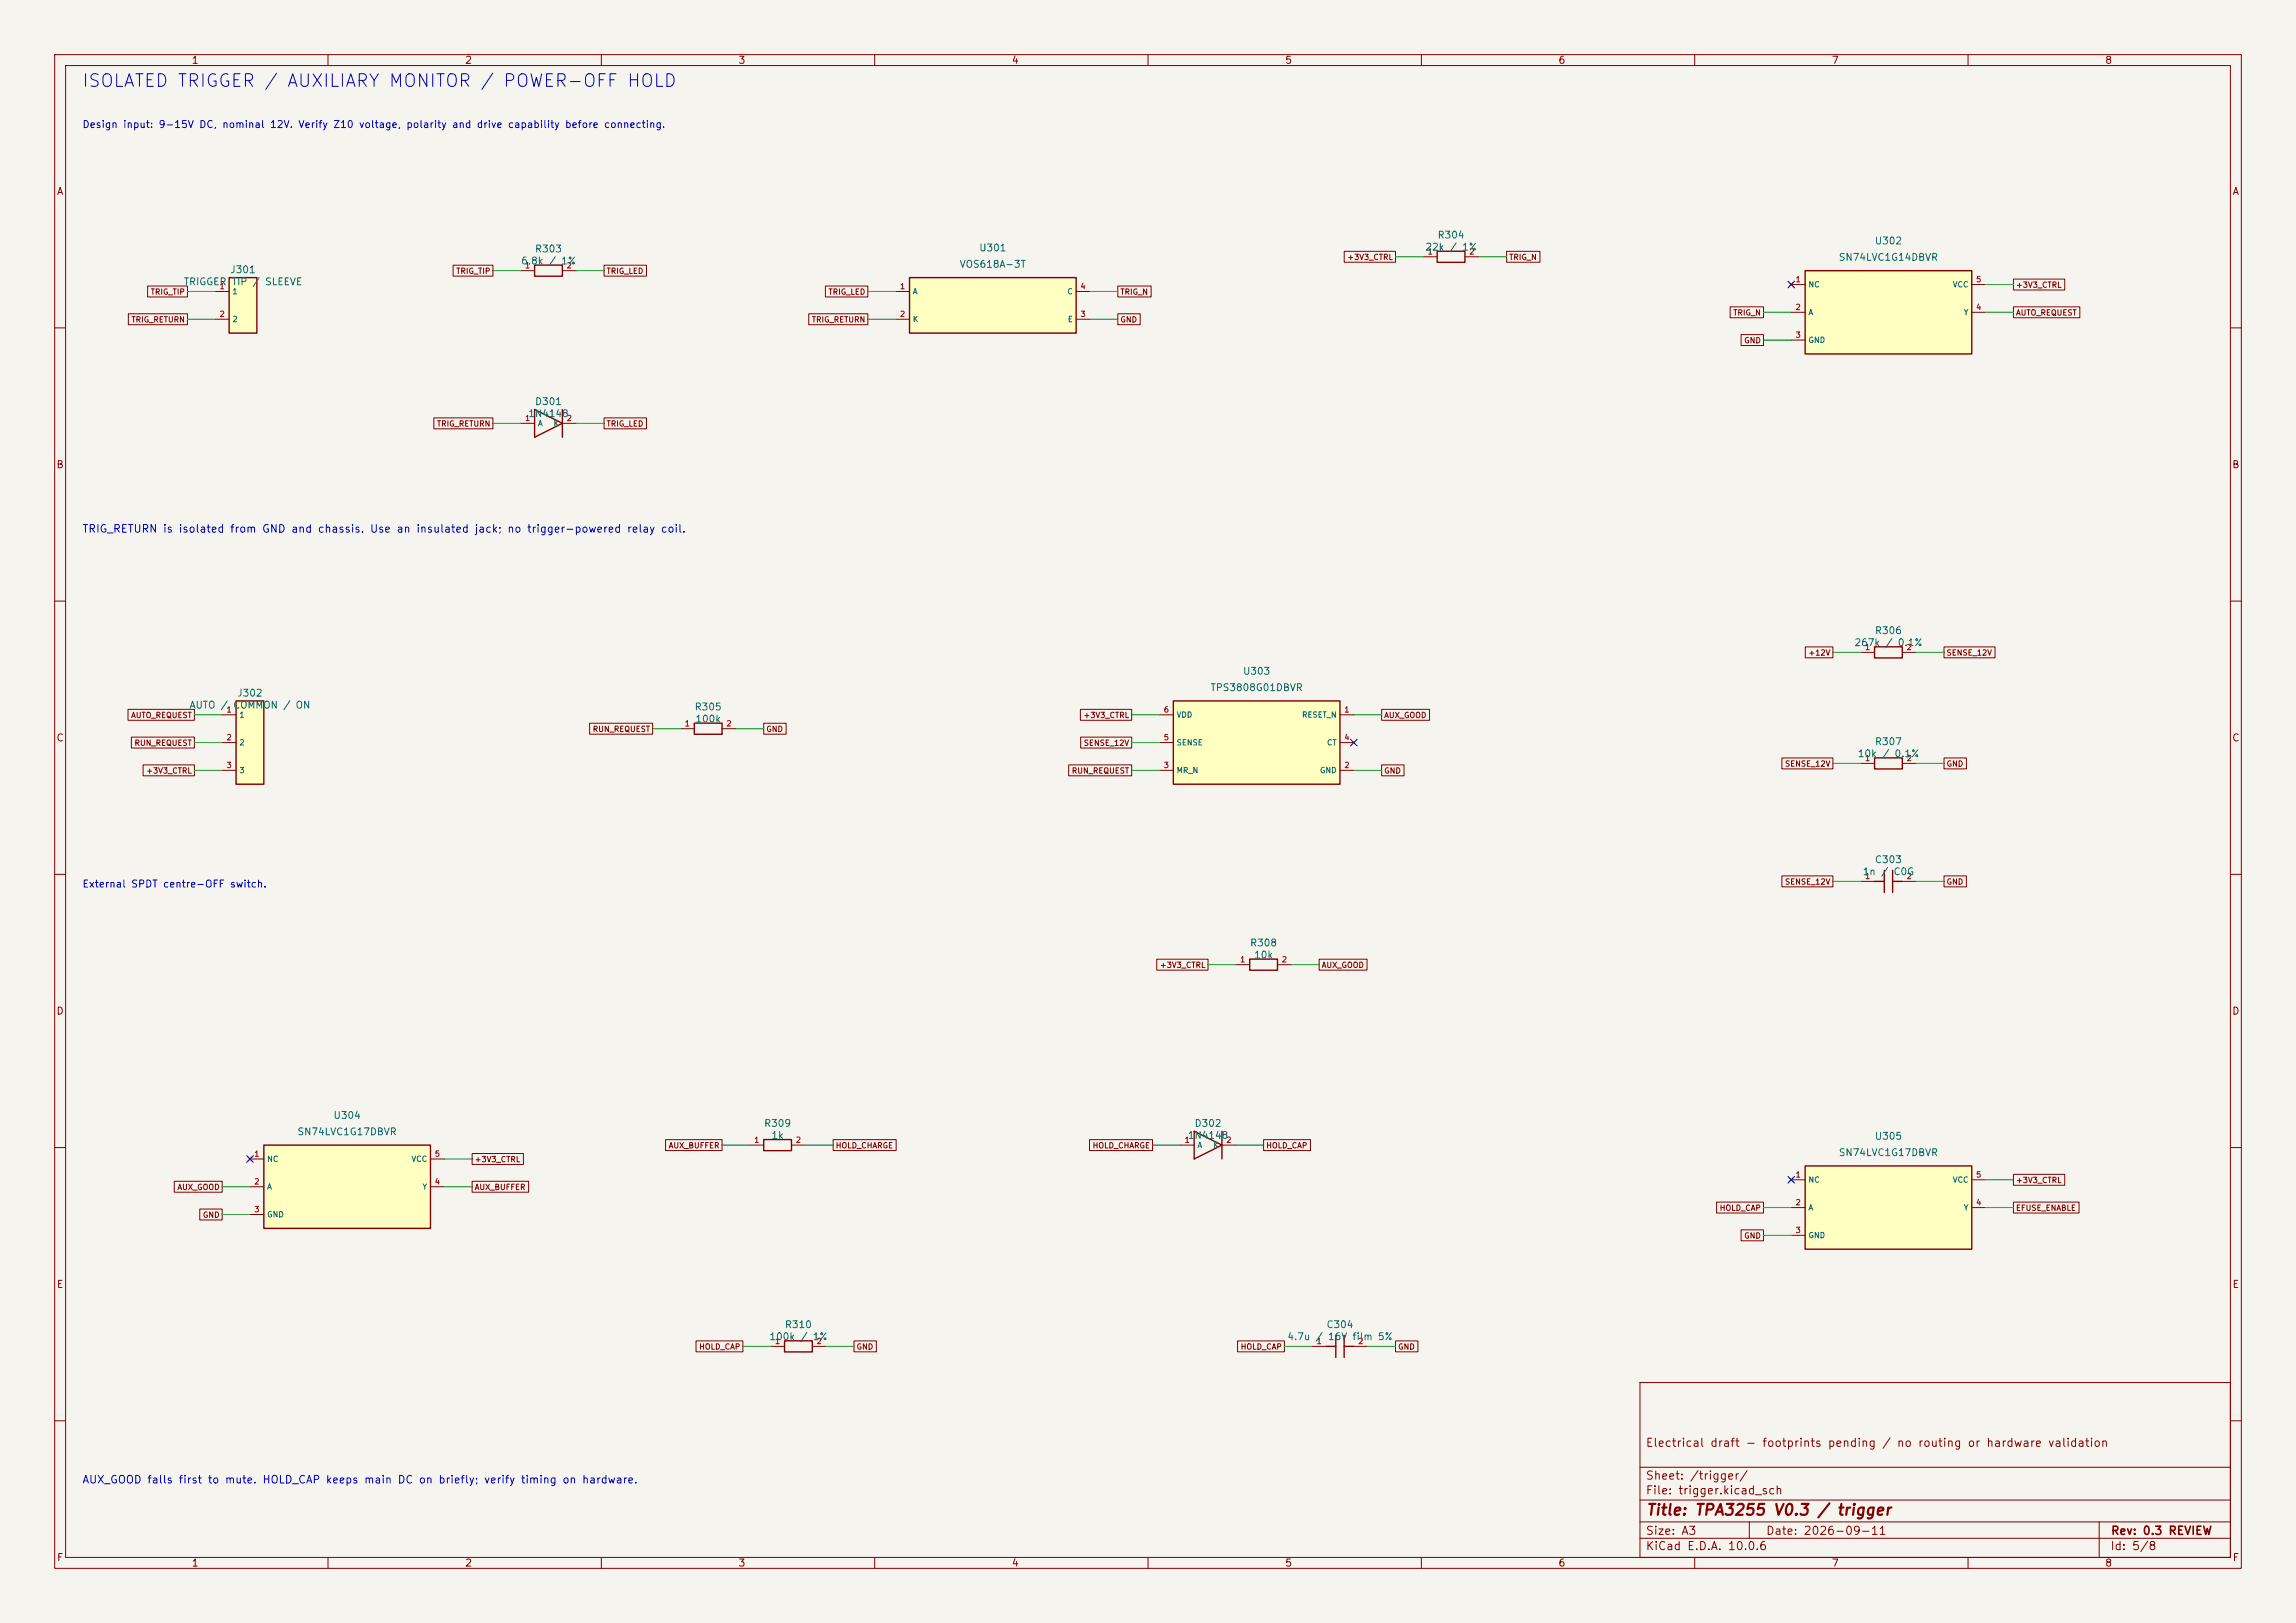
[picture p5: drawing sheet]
<svg xmlns="http://www.w3.org/2000/svg" width="420mm" height="297mm" viewBox="0 0 420 297" stroke-linecap="round" stroke-linejoin="round" font-family="sans-serif">
<defs><g id="words">
<text font-size="2.3" fill="#0000c2" x="14.9" y="16.5">ISOLATED TRIGGER / AUXILIARY MONITOR / POWER-OFF HOLD</text>
<text font-size="2" fill="#840000" x="301" y="277.8">Title: TPA3255 V0.3 / trigger</text>
<g font-size="1.5" fill="#840000">
<text x="300.9" y="265.1">Electrical draft - footprints pending / no routing or hardware validation</text>
<text x="300.9" y="273.8">File: trigger.kicad_sch</text>
<text x="300.9" y="271.1">Sheet: /trigger/</text>
<text x="300.9" y="281.2">Size: A3</text>
<text x="322.9" y="281.2">Date: 2026-09-11</text>
<text x="386" y="281.2">Rev: 0.3 REVIEW</text>
<text x="300.9" y="284">KiCad E.D.A. 10.0.6</text>
<text x="385.9" y="284">Id: 5/8</text>
</g>
<g font-size="1.4" fill="#0000c2">
<text x="15" y="97.8">TRIG_RETURN is isolated from GND and chassis. Use an insulated jack; no trigger-powered relay coil.</text>
<text x="15" y="271.8">AUX_GOOD falls first to mute. HOLD_CAP keeps main DC on briefly; verify timing on hardware.</text>
</g>
<g font-size="1.3" fill="#840000">
<text x="35" y="12">1</text>
<text x="85" y="12">2</text>
<text x="135" y="12">3</text>
<text x="185" y="12">4</text>
<text x="235" y="12">5</text>
<text x="285" y="12">6</text>
<text x="335" y="12">7</text>
<text x="385" y="12">8</text>
<text x="10.3" y="36">A</text>
<text x="408.3" y="36">A</text>
<text x="10.2" y="86">B</text>
<text x="408.2" y="86">B</text>
<text x="10.2" y="136">C</text>
<text x="408.2" y="136">C</text>
<text x="10.2" y="186">D</text>
<text x="408.2" y="186">D</text>
<text x="10.3" y="236">E</text>
<text x="408.3" y="236">E</text>
<text x="10.3" y="286">F</text>
<text x="35" y="287">1</text>
<text x="85" y="287">2</text>
<text x="135" y="287">3</text>
<text x="185" y="287">4</text>
<text x="235" y="287">5</text>
<text x="285" y="287">6</text>
<text x="335" y="287">7</text>
<text x="385" y="287">8</text>
<text x="408.3" y="286">F</text>
</g>
<g font-size="1.3" fill="#0000c2">
<text x="15" y="23.7">Design input: 9-15V DC, nominal 12V. Verify Z10 voltage, polarity and drive capability before connecting.</text>
<text x="15" y="162.7">External SPDT centre-OFF switch.</text>
</g>
<g font-size="1.3" fill="#006464">
<text x="97.8" y="46.5">R303</text>
<text x="179" y="46.3">U301</text>
<text x="260.6" y="46.2">22k / 1%</text>
<text x="262.9" y="44">R304</text>
<text x="342.8" y="45">U302</text>
<text x="33.5" y="52.5">TRIGGER</text>
<text x="42" y="50.3">J301</text>
<text x="42.3" y="52.5">TIP / SLEEVE</text>
<text x="95.2" y="48.7">6.8k / 1%</text>
<text x="175.4" y="49.3">VOS618A-3T</text>
<text x="336.2" y="48">SN74LVC1G14DBVR</text>
<text x="96.5" y="76.6">1N4148</text>
<text x="97.8" y="74.4">D301</text>
<text x="339.1" y="118.5">267k / 0.1%</text>
<text x="342.9" y="116.3">R306</text>
<text x="227.3" y="123.8">U303</text>
<text x="34.6" y="130">AUTO / COMMON / ON</text>
<text x="43.3" y="127.8">J302</text>
<text x="127" y="130.3">R305</text>
<text x="221.3" y="126.8">TPS3808G01DBVR</text>
<text x="127.1" y="132.5">100k</text>
<text x="342.9" y="136.7">R307</text>
<text x="339.7" y="138.9">10k / 0.1%</text>
<text x="340.6" y="160.5">1n /</text>
<text x="342.9" y="158.3">C303</text>
<text x="346.3" y="160.5">C0G</text>
<text x="228.6" y="173.5">R308</text>
<text x="229.3" y="175.7">10k</text>
<text x="54.3" y="208.1">SN74LVC1G17DBVR</text>
<text x="60.9" y="205.1">U304</text>
<text x="139.7" y="206.5">R309</text>
<text x="141" y="208.7">1k</text>
<text x="217.2" y="208.7">1N4148</text>
<text x="218.4" y="206.5">D302</text>
<text x="342.8" y="208.9">U305</text>
<text x="336.2" y="211.9">SN74LVC1G17DBVR</text>
<text x="140.6" y="245.5">100k / 1%</text>
<text x="143.5" y="243.3">R310</text>
<text x="235.4" y="245.5">4.7u / 16V film 5%</text>
<text x="242.5" y="243.3">C304</text>
</g>
<g font-size="1" fill="#840000">
<text x="246.4" y="47.8">+3V3_CTRL</text>
<text x="276" y="47.8">TRIG_N</text>
<text x="83.4" y="50.4">TRIG_TIP</text>
<text x="110.9" y="50.4">TRIG_LED</text>
<text x="368.7" y="52.9">+3V3_CTRL</text>
<text x="24" y="59.2">TRIG_RETURN</text>
<text x="27.5" y="54.2">TRIG_TIP</text>
<text x="148.4" y="59.2">TRIG_RETURN</text>
<text x="151.5" y="54.2">TRIG_LED</text>
<text x="204.8" y="59.2">GND</text>
<text x="204.8" y="54.2">TRIG_N</text>
<text x="317" y="58">TRIG_N</text>
<text x="368.7" y="58">AUTO_REQUEST</text>
<text x="319" y="63.1">GND</text>
<text x="79.8" y="78.3">TRIG_RETURN</text>
<text x="110.9" y="78.3">TRIG_LED</text>
<text x="330.7" y="120.2">+12V</text>
<text x="356" y="120.2">SENSE_12V</text>
<text x="23.9" y="131.6">AUTO_REQUEST</text>
<text x="198.1" y="131.6">+3V3_CTRL</text>
<text x="253.1" y="131.6">AUX_GOOD</text>
<text x="24.5" y="136.7">RUN_REQUEST</text>
<text x="108.3" y="134.2">RUN_REQUEST</text>
<text x="140.1" y="134.2">GND</text>
<text x="198.1" y="136.7">SENSE_12V</text>
<text x="26.7" y="141.8">+3V3_CTRL</text>
<text x="196" y="141.8">RUN_REQUEST</text>
<text x="253.1" y="141.8">GND</text>
<text x="326.4" y="140.5">SENSE_12V</text>
<text x="356" y="140.5">GND</text>
<text x="326.4" y="162.1">SENSE_12V</text>
<text x="356" y="162.1">GND</text>
<text x="212.1" y="177.4">+3V3_CTRL</text>
<text x="241.7" y="177.4">AUX_GOOD</text>
<text x="86.7" y="212.9">+3V3_CTRL</text>
<text x="122.2" y="210.4">AUX_BUFFER</text>
<text x="152.8" y="210.4">HOLD_CHARGE</text>
<text x="199.8" y="210.4">HOLD_CHARGE</text>
<text x="231.5" y="210.4">HOLD_CAP</text>
<text x="32.4" y="218">AUX_GOOD</text>
<text x="86.7" y="218">AUX_BUFFER</text>
<text x="314.5" y="221.8">HOLD_CAP</text>
<text x="368.7" y="216.7">+3V3_CTRL</text>
<text x="368.7" y="221.8">EFUSE_ENABLE</text>
<text x="37" y="223.1">GND</text>
<text x="319" y="226.9">GND</text>
<text x="127.8" y="247.2">HOLD_CAP</text>
<text x="156.6" y="247.2">GND</text>
<text x="226.9" y="247.2">HOLD_CAP</text>
<text x="255.6" y="247.2">GND</text>
</g>
<g font-size="1" fill="#a90000">
<text x="261" y="46.8">1</text>
<text x="268.7" y="46.8">2</text>
<text x="40.1" y="53.2">1</text>
<text x="95.9" y="49.3">1</text>
<text x="103.6" y="49.3">2</text>
<text x="164.5" y="53.2">1</text>
<text x="197.5" y="53.2">4</text>
<text x="328.4" y="51.9">1</text>
<text x="361.4" y="51.9">5</text>
<text x="40.1" y="58.2">2</text>
<text x="164.5" y="58.2">2</text>
<text x="197.5" y="58.2">3</text>
<text x="328.4" y="57">2</text>
<text x="361.4" y="57">4</text>
<text x="328.4" y="62">3</text>
<text x="95.9" y="77.3">1</text>
<text x="103.6" y="77.3">2</text>
<text x="341.1" y="119.2">1</text>
<text x="348.7" y="119.2">2</text>
<text x="41.3" y="130.6">1</text>
<text x="212.8" y="130.6">6</text>
<text x="245.8" y="130.6">1</text>
<text x="41.3" y="135.7">2</text>
<text x="125.2" y="133.2">1</text>
<text x="132.8" y="133.2">2</text>
<text x="212.8" y="135.7">5</text>
<text x="245.8" y="135.7">4</text>
<text x="41.3" y="140.8">3</text>
<text x="212.8" y="140.8">3</text>
<text x="245.8" y="140.8">2</text>
<text x="341.1" y="139.5">1</text>
<text x="348.7" y="139.5">2</text>
<text x="341.1" y="161.1">1</text>
<text x="348.7" y="161.1">2</text>
<text x="226.8" y="176.3">1</text>
<text x="234.4" y="176.3">2</text>
<text x="137.9" y="209.4">1</text>
<text x="145.5" y="209.4">2</text>
<text x="216.6" y="209.4">1</text>
<text x="224.2" y="209.4">2</text>
<text x="46.4" y="211.9">1</text>
<text x="79.4" y="211.9">5</text>
<text x="328.4" y="215.7">1</text>
<text x="361.4" y="215.7">5</text>
<text x="46.4" y="217">2</text>
<text x="79.4" y="217">4</text>
<text x="328.4" y="220.8">2</text>
<text x="361.4" y="220.8">4</text>
<text x="46.4" y="222.1">3</text>
<text x="328.4" y="225.9">3</text>
<text x="141.7" y="246.2">1</text>
<text x="149.3" y="246.2">2</text>
<text x="240.7" y="246.2">1</text>
<text x="248.3" y="246.2">2</text>
</g>
<g font-size="1" fill="#006464">
<text x="330.7" y="52.8">NC</text>
<text x="357.1" y="52.8">VCC</text>
<text x="42.4" y="54.1">1</text>
<text x="42.4" y="59.2">2</text>
<text x="166.9" y="54.1">A</text>
<text x="166.9" y="59.2">K</text>
<text x="195.1" y="54.1">C</text>
<text x="195.2" y="59.2">E</text>
<text x="330.7" y="57.9">A</text>
<text x="359.1" y="57.9">Y</text>
<text x="330.7" y="63">GND</text>
<text x="98.3" y="78.2">A</text>
<text x="101.2" y="78.2">K</text>
<text x="43.7" y="131.6">1</text>
<text x="215.1" y="131.6">VDD</text>
<text x="238.1" y="131.6">RESET_N</text>
<text x="43.7" y="136.6">2</text>
<text x="215.1" y="136.6">SENSE</text>
<text x="242.6" y="136.6">CT</text>
<text x="43.7" y="141.7">3</text>
<text x="215.1" y="141.7">MR_N</text>
<text x="241.4" y="141.7">GND</text>
<text x="48.8" y="212.8">NC</text>
<text x="75.2" y="212.8">VCC</text>
<text x="218.9" y="210.3">A</text>
<text x="221.8" y="210.3">K</text>
<text x="48.8" y="217.9">A</text>
<text x="77.2" y="217.9">Y</text>
<text x="330.7" y="216.7">NC</text>
<text x="330.7" y="221.7">A</text>
<text x="357.1" y="216.7">VCC</text>
<text x="359.1" y="221.7">Y</text>
<text x="48.8" y="223">GND</text>
<text x="330.7" y="226.8">GND</text>
</g>
</g></defs>
<path d="M0 0h420v297h-420z" fill="#f5f4ef" stroke="#f5f4ef" stroke-width=".18"/>
<g fill="none" stroke="#840000" stroke-width=".18">
<path d="M10 10h400v277h-400zM12 12h396v273h-396zM60 10v2M110 10v2M160 10v2M210 10v2M260 10v2M310 10v2M360 10v2M95.2 49.5h2.6M102.9 49.5h2.5M10 60h2"/>
<path d="M408 60h2M10 110h2M408 110h2M124.5 133.4h2.5M132.1 133.4h2.5M10 160h2M408 160h2M10 210h2M408 210h2M141 246.4h2.5M148.6 246.4h2.5M300 253h108v32h-108z"/>
<path d="M10 260h2M300 278.5h108M300 274.5h108M300 268.5h108M320 278.5v3M384 278.5v6.5M408 260h2M60 285v2M110 285v2M160 285v2M210 285v2M260 285v2"/>
<path d="M300 281.5h108M310 285v2M360 285v2"/>
</g>
<path d="M97.8 48.5h5.1v2h-5.1zM127 132.3h5.1v2.1h-5.1zM143.5 245.4h5.1v2h-5.1z" fill="none" stroke="#840000" stroke-width=".25"/>
<path d="M41.9 50.8h5.1v10.2h-5.1z" fill="#ffffc2"/>
<path d="M41.9 50.8h5.1v10.2h-5.1zM97.8 74.9l5.1 2.6-5.1 2.5zM102.9 74.9v5.1M242.6 246.4h1.7M244.3 244.3v4.1M245.9 246.4h1.7M245.9 244.3v4.1" fill="none" stroke="#840000" stroke-width=".25"/>
<path d="M39.4 53.3h2.5M39.4 58.4h2.5M95.2 77.5h2.6M102.9 77.5h2.5M240 246.4h2.6M247.6 246.4h2.6" fill="none" stroke="#840000" stroke-width=".18"/>
<path d="M48.3 209.6h30.4v15.2h-30.4z" fill="#ffffc2"/>
<path d="M262.9 46h5.1v2h-5.1zM228.6 175.5h5.1v2h-5.1zM48.3 209.6h30.4v15.2h-30.4zM218.4 207l5.1 2.6-5.1 2.5zM223.5 207v5.1" fill="none" stroke="#840000" stroke-width=".25"/>
<g fill="none" stroke="#840000" stroke-width=".18">
<path d="M260.3 47h2.6M268 47h2.5M226.1 176.5h2.5M233.7 176.5h2.5M45.3 211.7l.8 .8M45.7 212.1h2.6M45.7 217.2h2.6M46.1 211.7l-.8 .8M78.7 212.1h2.6M78.7 217.2h2.6M215.9 209.6h2.5M223.5 209.6h2.6"/>
<path d="M45.7 222.2h2.6"/>
</g>
<path d="M43.2 128.3h5.1v15.2h-5.1z" fill="#ffffc2"/>
<path d="M43.2 128.3h5.1v15.2h-5.1z" fill="none" stroke="#840000" stroke-width=".25"/>
<path d="M40.6 130.8h2.6M40.6 135.9h2.6M40.6 141h2.6" fill="none" stroke="#840000" stroke-width=".18"/>
<path d="M214.6 128.3h30.5v15.2h-30.5z" fill="#ffffc2"/>
<path d="M214.6 128.3h30.5v15.2h-30.5z" fill="none" stroke="#840000" stroke-width=".25"/>
<path d="M212.1 130.8h2.5M212.1 135.9h2.5M245.1 130.8h2.5M245.1 135.9h2.5M212.1 141h2.5M245.1 141h2.5" fill="none" stroke="#840000" stroke-width=".18"/>
<path d="M330.2 49.5h30.5v15.3h-30.5z" fill="#ffffc2"/>
<path d="M330.2 49.5h30.5v15.3h-30.5zM342.9 118.4h5.1v2h-5.1zM344.7 159.3v4M346.2 159.3v4M342.9 161.3h1.8M346.2 161.3h1.8" fill="none" stroke="#840000" stroke-width=".25"/>
<path d="M327.3 51.7l.7 .8M327.7 52.1h2.5M327.7 57.2h2.5M328 51.7l-.7 .8M360.7 52.1h2.5M360.7 57.2h2.5M327.7 62.2h2.5M340.4 119.4h2.5M348 119.4h2.5M340.4 161.3h2.5M348 161.3h2.5" fill="none" stroke="#840000" stroke-width=".18"/>
<path d="M166.4 50.8h30.4v10.2h-30.4z" fill="#ffffc2"/>
<path d="M166.4 50.8h30.4v10.2h-30.4zM342.9 138.7h5.1v2h-5.1zM139.7 208.5h5.1v2.1h-5.1z" fill="none" stroke="#840000" stroke-width=".25"/>
<path d="M163.8 53.3h2.6M163.8 58.4h2.6M196.8 53.3h2.6M196.8 58.4h2.6M340.4 139.7h2.5M348 139.7h2.5M137.2 209.6h2.5M144.8 209.6h2.5" fill="none" stroke="#840000" stroke-width=".18"/>
<path d="M330.2 213.4h30.5v15.2h-30.5z" fill="#ffffc2"/>
<path d="M330.2 213.4h30.5v15.2h-30.5z" fill="none" stroke="#840000" stroke-width=".25"/>
<g fill="none" stroke="#840000" stroke-width=".18">
<path d="M23.5 57.4h10.8v2h-10.8zM27 52.3h7.3v2h-7.3zM82.9 48.5h7.3v2h-7.3zM110.5 48.5h7.8v2h-7.8zM147.9 57.4h10.8v2h-10.8zM151 52.3h7.7v2h-7.7zM204.5 57.4h4.1v2h-4.1zM204.5 52.3h6.1v2h-6.1zM245.9 46h9.4v2h-9.4zM275.6 46h6.1v2h-6.1zM316.5 56.1h6.1v2.1h-6.1zM368.3 56.1h12.1v2.1h-12.1z"/>
<path d="M368.3 51.1h9.4v2h-9.4zM79.4 76.5h10.8v2h-10.8zM110.5 76.5h7.8v2h-7.8zM318.5 61.2h4.1v2h-4.1zM330.2 118.4h5.1v2h-5.1zM355.6 118.4h9.3v2h-9.3zM23.4 129.8h12.2v2h-12.2zM24 134.9h11.6v2h-11.6zM26.2 140h9.4v2h-9.4zM107.9 132.3h11.5v2.1h-11.5zM139.7 132.3h4.1v2.1h-4.1zM195.5 140h11.5v2h-11.5z"/>
<path d="M197.6 129.8h9.4v2h-9.4zM197.7 134.9h9.3v2h-9.3zM252.7 140h4.1v2h-4.1zM252.7 129.8h8.8v2h-8.8zM325.9 138.7h9.4v2h-9.4zM355.6 138.7h4.1v2h-4.1zM211.6 175.5h9.4v2h-9.4zM241.3 175.5h8.8v2h-8.8zM325.9 160.3h9.4v2h-9.4zM355.6 160.3h4.1v2h-4.1zM31.9 216.2h8.7v2h-8.7zM86.4 211.1h9.3v2h-9.3z"/>
<path d="M86.4 216.2h10.3v2h-10.3zM121.7 208.5h10.4v2.1h-10.4zM152.4 208.5h11.5v2.1h-11.5zM199.3 208.5h11.5v2.1h-11.5zM231.1 208.5h8.6v2.1h-8.6zM314 220h8.6v2h-8.6zM327.3 215.5l.7 .8M327.7 215.9h2.5M328 215.5l-.7 .8M360.7 215.9h2.5M368.3 214.9h9.4v2h-9.4zM368.3 220h12v2h-12z"/>
<path d="M36.5 221.2h4.1v2.1h-4.1zM318.5 225.1h4.1v2h-4.1zM327.7 221h2.5M327.7 226.1h2.5M360.7 221h2.5M127.3 245.4h8.6v2h-8.6zM156.2 245.4h4.1v2h-4.1zM226.4 245.4h8.5v2h-8.5zM255.3 245.4h4.1v2h-4.1z"/>
</g>
<g fill="none" stroke="#009600" stroke-width=".18">
<path d="M34.3 58.4h5.1M34.3 53.3h5.1M90.2 49.5h5M105.4 49.5h5.1M158.7 58.4h5.1M158.7 53.3h5.1M199.4 58.4h5.1M199.4 53.3h5.1M255.3 47h5M270.5 47h5.1M322.6 57.2h5.1M363.2 57.2h5.1"/>
<path d="M363.2 52.1h5.1M90.2 77.5h5M105.4 77.5h5.1M322.6 62.2h5.1M335.3 119.4h5.1M350.5 119.4h5.1M35.6 130.8h5M35.6 135.9h5M119.4 133.4h5.1M134.6 133.4h5.1M207 130.8h5.1M207 135.9h5.1"/>
<path d="M247.6 130.8h5.1M335.3 139.7h5.1M350.5 139.7h5.1M35.6 141h5M207 141h5.1M247.6 141h5.1M221 176.5h5.1M236.2 176.5h5.1M335.3 161.3h5.1M350.5 161.3h5.1M40.6 217.2h5.1M81.3 217.2h5.1"/>
<path d="M81.3 212.1h5.1M132.1 209.6h5.1M147.3 209.6h5.1M210.8 209.6h5.1M226.1 209.6h5M363.2 215.9h5.1M40.6 222.2h5.1M322.6 226.1h5.1M322.6 221h5.1M363.2 221h5.1M135.9 246.4h5.1M151.1 246.4h5.1"/>
<path d="M234.9 246.4h5.1M250.2 246.4h5.1"/>
</g>
<path d="M327.1 51.5l1.2 1.2M328.3 51.5l-1.2 1.2M247 135.3l1.3 1.2M248.3 135.3l-1.3 1.2M45.1 211.5l1.2 1.2M46.3 211.5l-1.2 1.2M327.1 215.3l1.2 1.2M328.3 215.3l-1.2 1.2" fill="none" stroke="#000084" stroke-width=".18"/>
<use href="#words"/>
</svg>
